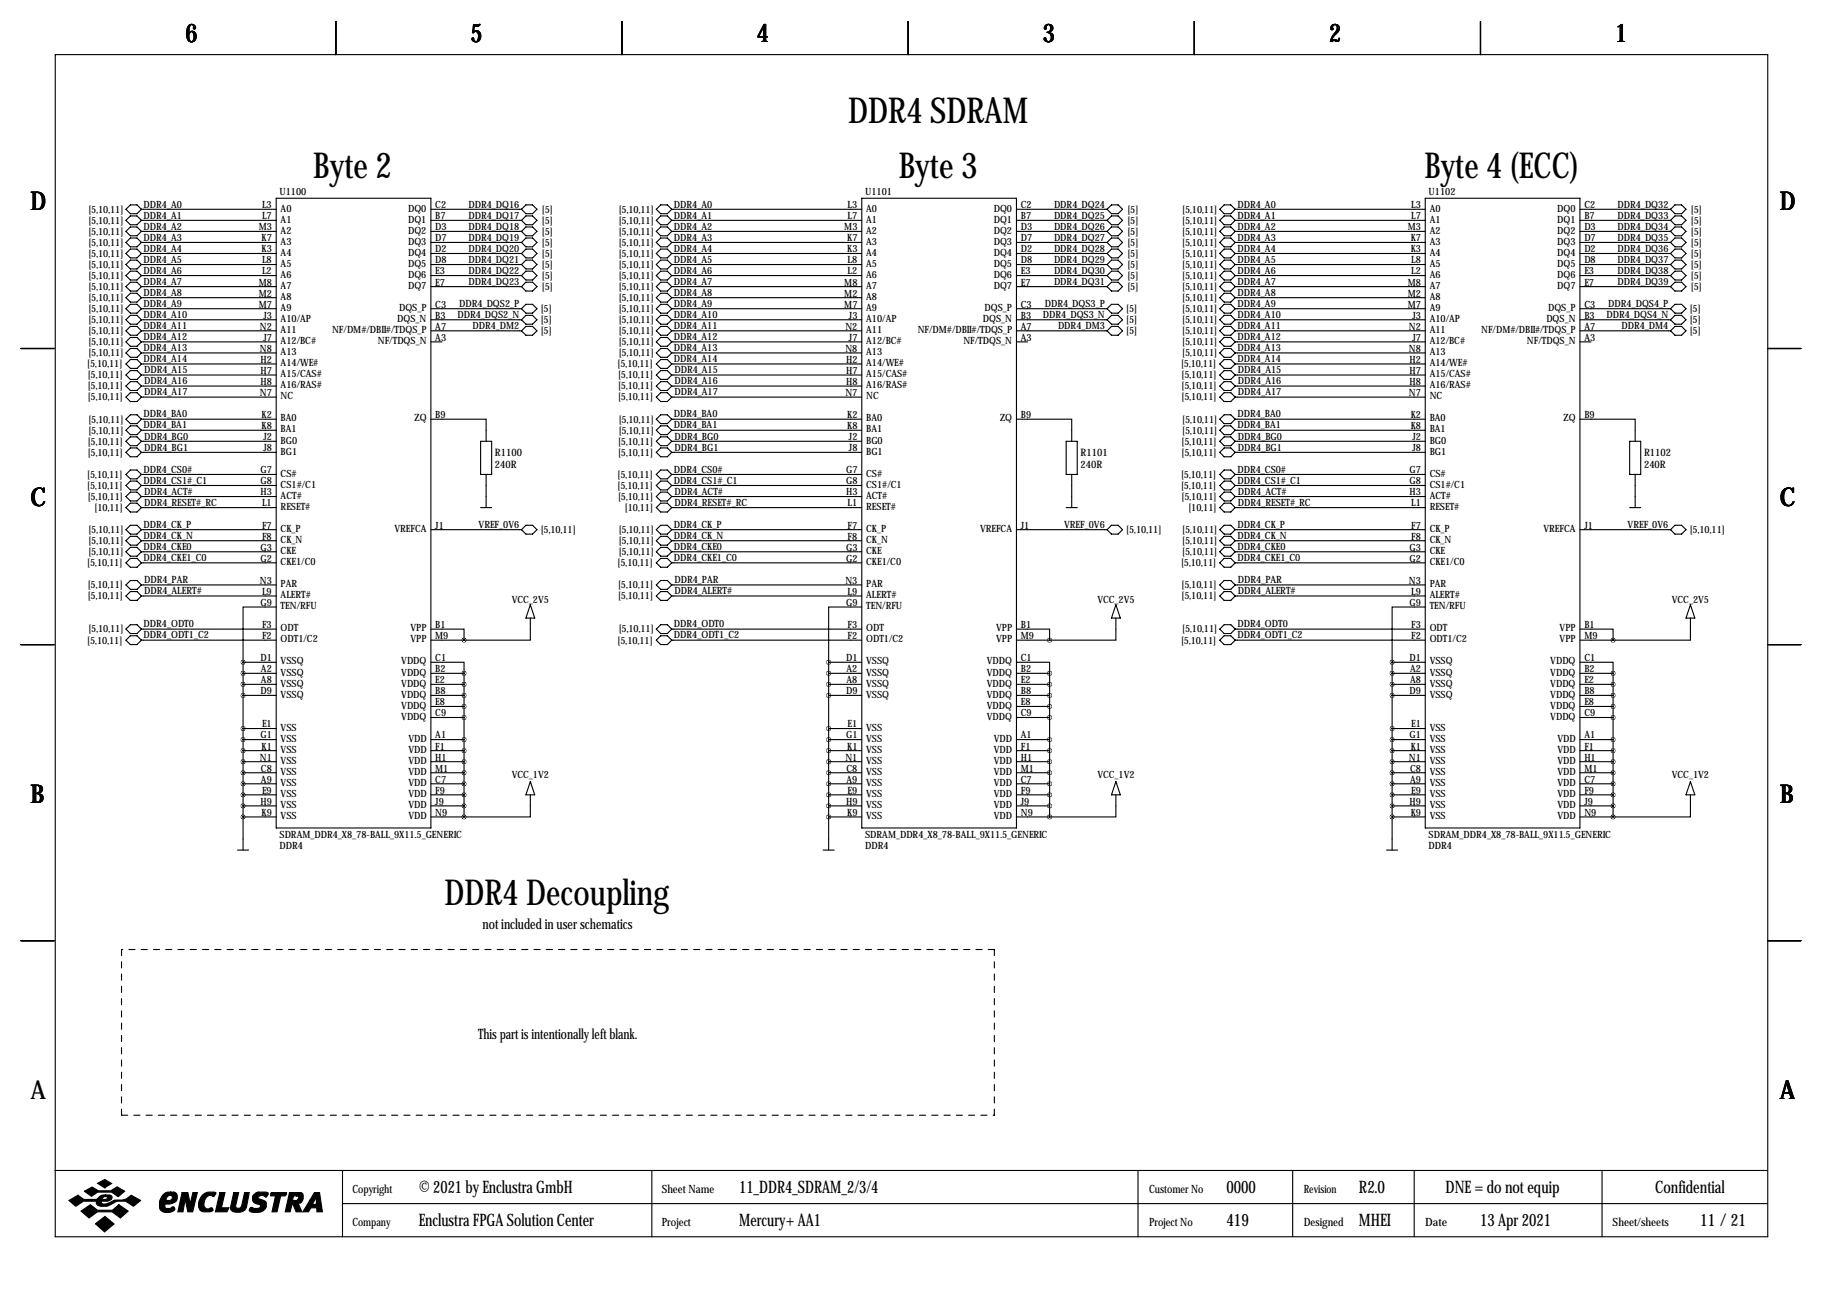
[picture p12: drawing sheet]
<svg xmlns="http://www.w3.org/2000/svg" width="419mm" height="297mm" viewBox="0 0 419 297" stroke-linecap="round" stroke-linejoin="round" font-family="sans-serif">
<defs><g id="words">
<g font-size="8.2">
<text x="195" y="28.2">DDR4 SDRAM</text>
<text x="72" y="40.9">Byte 2</text>
<text x="206.6" y="40.9">Byte 3</text>
<text x="327.5" y="40.9">Byte 4 (ECC)</text>
<text x="102.2" y="208.1">DDR4 Decoupling</text>
</g>
<g font-size="5.9">
<text x="42.7" y="9.8">6</text>
<text x="108.2" y="9.8">5</text>
<text x="174" y="9.8">4</text>
<text x="239.8" y="9.8">3</text>
<text x="305.6" y="9.8">2</text>
<text x="371.3" y="9.8">1</text>
<text x="7" y="48.4">D</text>
<text x="409.2" y="48.4">D</text>
<text x="7" y="116.4">C</text>
<text x="409.2" y="116.4">C</text>
<text x="7" y="184.5">B</text>
<text x="409.2" y="184.5">B</text>
<text x="7" y="252.6">A</text>
<text x="409.2" y="252.6">A</text>
</g>
<g font-size="4">
<text x="96.3" y="274.2">© 2021 by Enclustra GmbH</text>
<text x="169.9" y="274.2">11_DDR4_SDRAM_2/3/4</text>
<text x="281.9" y="274.2">0000</text>
<text x="312.4" y="274.2">R2.0</text>
<text x="332.3" y="274.2">DNE = do not equip</text>
<text x="380.5" y="274.2">Confidential</text>
<text x="96.3" y="281.8">Enclustra FPGA Solution Center</text>
<text x="169.9" y="281.8">Mercury+ AA1</text>
<text x="281.9" y="281.8">419</text>
<text x="312.4" y="281.8">MHEI</text>
<text x="340.3" y="281.8">13 Apr 2021</text>
<text x="390.9" y="281.8">11 / 21</text>
</g>
<g font-size="3.3">
<text x="110.9" y="213.5">not included in user schematics</text>
<text x="109.9" y="238.9">This part is intentionally left blank.</text>
</g>
<g font-size="2.6">
<text x="81" y="274.2">Copyright</text>
<text x="152.1" y="274.2">Sheet Name</text>
<text x="264.2" y="274.2">Customer No</text>
<text x="299.7" y="274.2">Revision</text>
<text x="81" y="281.8">Company</text>
<text x="152.1" y="281.8">Project</text>
<text x="264.2" y="281.8">Project No</text>
<text x="299.7" y="281.8">Designed</text>
<text x="327.7" y="281.8">Date</text>
<text x="370.7" y="281.8">Sheet/sheets</text>
</g>
<g font-size="2.4">
<text x="113.8" y="104.8">R1100</text>
<text x="113.8" y="107.6">240R</text>
<text x="248.4" y="104.8">R1101</text>
<text x="248.4" y="107.6">240R</text>
<text x="378" y="104.8">R1102</text>
<text x="378" y="107.6">240R</text>
</g>
<g font-size="2.3">
<text x="33" y="47.7">DDR4_A0</text>
<text x="60.2" y="47.9">L3</text>
<text x="64.3" y="44.8">U1100</text>
<text x="100.1" y="47.9">C2</text>
<text x="107.7" y="47.7">DDR4_DQ16</text>
<text x="154.9" y="47.7">DDR4_A0</text>
<text x="194.9" y="47.9">L3</text>
<text x="198.9" y="44.8">U1101</text>
<text x="234.7" y="47.9">C2</text>
<text x="242.3" y="47.7">DDR4_DQ24</text>
<text x="284.5" y="47.7">DDR4_A0</text>
<text x="324.4" y="47.9">L3</text>
<text x="328.4" y="44.8">U1102</text>
<text x="364.2" y="47.9">C2</text>
<text x="371.9" y="47.7">DDR4_DQ32</text>
<text x="20.3" y="48.9">[5,10,11]</text>
<text x="20.3" y="51.4">[5,10,11]</text>
<text x="20.3" y="54">[5,10,11]</text>
<text x="33" y="50.3">DDR4_A1</text>
<text x="33" y="52.8">DDR4_A2</text>
<text x="59.5" y="52.9">M3</text>
<text x="60.2" y="50.4">L7</text>
<text x="64.5" y="48.6">A0</text>
<text x="64.5" y="51.2">A1</text>
<text x="64.5" y="53.7">A2</text>
<text x="93.8" y="48.6">DQ0</text>
<text x="93.8" y="51.2">DQ1</text>
<text x="93.8" y="53.7">DQ2</text>
<text x="100.1" y="50.4">B7</text>
<text x="100.1" y="52.9">D3</text>
<text x="107.7" y="50.3">DDR4_DQ17</text>
<text x="107.7" y="52.8">DDR4_DQ18</text>
<text x="124.6" y="48.9">[5]</text>
<text x="124.6" y="51.4">[5]</text>
<text x="124.6" y="54">[5]</text>
<text x="142.2" y="48.9">[5,10,11]</text>
<text x="142.2" y="51.4">[5,10,11]</text>
<text x="142.2" y="54">[5,10,11]</text>
<text x="154.9" y="50.3">DDR4_A1</text>
<text x="154.9" y="52.8">DDR4_A2</text>
<text x="194.1" y="52.9">M3</text>
<text x="194.9" y="50.4">L7</text>
<text x="199.1" y="48.6">A0</text>
<text x="199.1" y="51.2">A1</text>
<text x="199.1" y="53.7">A2</text>
<text x="228.4" y="48.6">DQ0</text>
<text x="228.4" y="51.2">DQ1</text>
<text x="228.4" y="53.7">DQ2</text>
<text x="234.7" y="50.4">B7</text>
<text x="234.7" y="52.9">D3</text>
<text x="242.3" y="52.8">DDR4_DQ26</text>
<text x="242.3" y="50.3">DDR4_DQ25</text>
<text x="259.2" y="48.9">[5]</text>
<text x="259.2" y="54">[5]</text>
<text x="259.2" y="51.4">[5]</text>
<text x="271.8" y="48.9">[5,10,11]</text>
<text x="271.8" y="51.4">[5,10,11]</text>
<text x="271.8" y="54">[5,10,11]</text>
<text x="284.5" y="50.3">DDR4_A1</text>
<text x="284.5" y="52.8">DDR4_A2</text>
<text x="323.6" y="52.9">M3</text>
<text x="324.4" y="50.4">L7</text>
<text x="328.7" y="48.6">A0</text>
<text x="328.7" y="51.2">A1</text>
<text x="328.7" y="53.7">A2</text>
<text x="358" y="48.6">DQ0</text>
<text x="358" y="51.2">DQ1</text>
<text x="358" y="53.7">DQ2</text>
<text x="364.2" y="50.4">B7</text>
<text x="364.2" y="52.9">D3</text>
<text x="371.9" y="50.3">DDR4_DQ33</text>
<text x="371.9" y="52.8">DDR4_DQ34</text>
<text x="388.7" y="51.4">[5]</text>
<text x="388.7" y="54">[5]</text>
<text x="388.7" y="48.9">[5]</text>
<text x="20.3" y="56.5">[5,10,11]</text>
<text x="20.3" y="59">[5,10,11]</text>
<text x="33" y="55.3">DDR4_A3</text>
<text x="33" y="57.9">DDR4_A4</text>
<text x="60.1" y="55.5">K7</text>
<text x="60.1" y="58">K3</text>
<text x="64.5" y="56.3">A3</text>
<text x="64.5" y="58.8">A4</text>
<text x="93.8" y="56.3">DQ3</text>
<text x="93.8" y="58.8">DQ4</text>
<text x="100.1" y="55.5">D7</text>
<text x="100.1" y="58">D2</text>
<text x="107.7" y="55.3">DDR4_DQ19</text>
<text x="107.7" y="57.9">DDR4_DQ20</text>
<text x="124.6" y="56.5">[5]</text>
<text x="124.6" y="59">[5]</text>
<text x="142.2" y="56.5">[5,10,11]</text>
<text x="142.2" y="59">[5,10,11]</text>
<text x="154.9" y="55.3">DDR4_A3</text>
<text x="154.9" y="57.9">DDR4_A4</text>
<text x="194.8" y="55.5">K7</text>
<text x="194.8" y="58">K3</text>
<text x="199.1" y="56.3">A3</text>
<text x="199.1" y="58.8">A4</text>
<text x="228.4" y="56.3">DQ3</text>
<text x="228.4" y="58.8">DQ4</text>
<text x="234.7" y="55.5">D7</text>
<text x="234.7" y="58">D2</text>
<text x="242.3" y="57.9">DDR4_DQ28</text>
<text x="242.3" y="55.3">DDR4_DQ27</text>
<text x="259.2" y="59">[5]</text>
<text x="259.2" y="56.5">[5]</text>
<text x="271.8" y="56.5">[5,10,11]</text>
<text x="271.8" y="59">[5,10,11]</text>
<text x="284.5" y="55.3">DDR4_A3</text>
<text x="284.5" y="57.9">DDR4_A4</text>
<text x="324.3" y="55.5">K7</text>
<text x="324.3" y="58">K3</text>
<text x="328.7" y="56.3">A3</text>
<text x="328.7" y="58.8">A4</text>
<text x="358" y="56.3">DQ3</text>
<text x="358" y="58.8">DQ4</text>
<text x="364.2" y="55.5">D7</text>
<text x="364.2" y="58">D2</text>
<text x="371.9" y="55.3">DDR4_DQ35</text>
<text x="371.9" y="57.9">DDR4_DQ36</text>
<text x="388.7" y="56.5">[5]</text>
<text x="388.7" y="59">[5]</text>
<text x="20.3" y="61.6">[5,10,11]</text>
<text x="20.3" y="64.1">[5,10,11]</text>
<text x="33" y="60.4">DDR4_A5</text>
<text x="33" y="63">DDR4_A6</text>
<text x="33" y="65.5">DDR4_A7</text>
<text x="59.5" y="65.6">M8</text>
<text x="60.2" y="60.6">L8</text>
<text x="60.2" y="63.1">L2</text>
<text x="64.5" y="61.3">A5</text>
<text x="64.5" y="63.9">A6</text>
<text x="93.8" y="61.3">DQ5</text>
<text x="93.8" y="63.9">DQ6</text>
<text x="100.1" y="60.6">D8</text>
<text x="100.1" y="63.1">E3</text>
<text x="100.1" y="65.6">E7</text>
<text x="107.7" y="65.5">DDR4_DQ23</text>
<text x="107.7" y="63">DDR4_DQ22</text>
<text x="107.7" y="60.4">DDR4_DQ21</text>
<text x="124.6" y="64.1">[5]</text>
<text x="124.6" y="61.6">[5]</text>
<text x="142.2" y="61.6">[5,10,11]</text>
<text x="142.2" y="64.1">[5,10,11]</text>
<text x="154.9" y="60.4">DDR4_A5</text>
<text x="154.9" y="63">DDR4_A6</text>
<text x="154.9" y="65.5">DDR4_A7</text>
<text x="194.1" y="65.6">M8</text>
<text x="194.9" y="60.6">L8</text>
<text x="194.9" y="63.1">L2</text>
<text x="199.1" y="61.3">A5</text>
<text x="199.1" y="63.9">A6</text>
<text x="228.4" y="61.3">DQ5</text>
<text x="228.4" y="63.9">DQ6</text>
<text x="234.7" y="60.6">D8</text>
<text x="234.7" y="63.1">E3</text>
<text x="234.7" y="65.6">E7</text>
<text x="242.3" y="60.4">DDR4_DQ29</text>
<text x="242.3" y="65.5">DDR4_DQ31</text>
<text x="242.3" y="63">DDR4_DQ30</text>
<text x="259.2" y="61.6">[5]</text>
<text x="259.2" y="64.1">[5]</text>
<text x="271.8" y="61.6">[5,10,11]</text>
<text x="271.8" y="64.1">[5,10,11]</text>
<text x="284.5" y="60.4">DDR4_A5</text>
<text x="284.5" y="63">DDR4_A6</text>
<text x="284.5" y="65.5">DDR4_A7</text>
<text x="323.6" y="65.6">M8</text>
<text x="324.4" y="60.6">L8</text>
<text x="324.4" y="63.1">L2</text>
<text x="328.7" y="61.3">A5</text>
<text x="328.7" y="63.9">A6</text>
<text x="358" y="61.3">DQ5</text>
<text x="358" y="63.9">DQ6</text>
<text x="364.2" y="60.6">D8</text>
<text x="364.2" y="63.1">E3</text>
<text x="364.2" y="65.6">E7</text>
<text x="371.9" y="63">DDR4_DQ38</text>
<text x="371.9" y="65.5">DDR4_DQ39</text>
<text x="371.9" y="60.4">DDR4_DQ37</text>
<text x="388.7" y="64.1">[5]</text>
<text x="388.7" y="61.6">[5]</text>
<text x="20.3" y="66.7">[5,10,11]</text>
<text x="20.3" y="69.2">[5,10,11]</text>
<text x="20.3" y="71.7">[5,10,11]</text>
<text x="33" y="68">DDR4_A8</text>
<text x="33" y="70.6">DDR4_A9</text>
<text x="59.5" y="68.2">M2</text>
<text x="59.5" y="70.7">M7</text>
<text x="64.5" y="66.4">A7</text>
<text x="64.5" y="69">A8</text>
<text x="64.5" y="71.5">A9</text>
<text x="91.7" y="71.5">DQS_P</text>
<text x="93.8" y="66.4">DQ7</text>
<text x="100.1" y="70.7">C3</text>
<text x="105.6" y="70.6">DDR4_DQS2_P</text>
<text x="124.3" y="71.7">[5]</text>
<text x="124.6" y="66.7">[5]</text>
<text x="142.2" y="66.7">[5,10,11]</text>
<text x="142.2" y="69.2">[5,10,11]</text>
<text x="142.2" y="71.7">[5,10,11]</text>
<text x="154.9" y="68">DDR4_A8</text>
<text x="154.9" y="70.6">DDR4_A9</text>
<text x="194.1" y="68.2">M2</text>
<text x="194.1" y="70.7">M7</text>
<text x="199.1" y="66.4">A7</text>
<text x="199.1" y="69">A8</text>
<text x="199.1" y="71.5">A9</text>
<text x="226.4" y="71.5">DQS_P</text>
<text x="228.4" y="66.4">DQ7</text>
<text x="234.7" y="70.7">C3</text>
<text x="240.2" y="70.6">DDR4_DQS3_P</text>
<text x="258.9" y="71.7">[5]</text>
<text x="259.2" y="66.7">[5]</text>
<text x="271.8" y="66.7">[5,10,11]</text>
<text x="271.8" y="69.2">[5,10,11]</text>
<text x="271.8" y="71.7">[5,10,11]</text>
<text x="284.5" y="68">DDR4_A8</text>
<text x="284.5" y="70.6">DDR4_A9</text>
<text x="323.6" y="68.2">M2</text>
<text x="323.6" y="70.7">M7</text>
<text x="328.7" y="66.4">A7</text>
<text x="328.7" y="69">A8</text>
<text x="328.7" y="71.5">A9</text>
<text x="355.9" y="71.5">DQS_P</text>
<text x="358" y="66.4">DQ7</text>
<text x="364.2" y="70.7">C3</text>
<text x="369.7" y="70.6">DDR4_DQS4_P</text>
<text x="388.5" y="71.7">[5]</text>
<text x="388.7" y="66.7">[5]</text>
<text x="20.3" y="74.3">[5,10,11]</text>
<text x="20.3" y="76.8">[5,10,11]</text>
<text x="33" y="73.1">DDR4_A10</text>
<text x="33" y="75.7">DDR4_A11</text>
<text x="59.7" y="75.8">N2</text>
<text x="60.6" y="73.3">J3</text>
<text x="64.5" y="74">A10/AP</text>
<text x="64.5" y="76.6">A11</text>
<text x="76.4" y="76.6">NF/DM#/DBII#/TDQS_P</text>
<text x="91.3" y="74">DQS_N</text>
<text x="100.1" y="73.3">B3</text>
<text x="100.1" y="75.8">A7</text>
<text x="105.2" y="73.1">DDR4_DQS2_N</text>
<text x="108.6" y="75.7">DDR4_DM2</text>
<text x="124.3" y="74.3">[5]</text>
<text x="124.3" y="76.8">[5]</text>
<text x="142.2" y="74.3">[5,10,11]</text>
<text x="142.2" y="76.8">[5,10,11]</text>
<text x="154.9" y="73.1">DDR4_A10</text>
<text x="154.9" y="75.7">DDR4_A11</text>
<text x="194.4" y="75.8">N2</text>
<text x="195.2" y="73.3">J3</text>
<text x="199.1" y="74">A10/AP</text>
<text x="199.1" y="76.6">A11</text>
<text x="211" y="76.6">NF/DM#/DBII#/TDQS_P</text>
<text x="226" y="74">DQS_N</text>
<text x="234.7" y="73.3">B3</text>
<text x="234.7" y="75.8">A7</text>
<text x="239.8" y="73.1">DDR4_DQS3_N</text>
<text x="243.2" y="75.7">DDR4_DM3</text>
<text x="258.9" y="74.3">[5]</text>
<text x="258.9" y="76.8">[5]</text>
<text x="271.8" y="74.3">[5,10,11]</text>
<text x="271.8" y="76.8">[5,10,11]</text>
<text x="284.5" y="73.1">DDR4_A10</text>
<text x="284.5" y="75.7">DDR4_A11</text>
<text x="323.9" y="75.8">N2</text>
<text x="324.7" y="73.3">J3</text>
<text x="328.7" y="74">A10/AP</text>
<text x="328.7" y="76.6">A11</text>
<text x="340.5" y="76.6">NF/DM#/DBII#/TDQS_P</text>
<text x="355.5" y="74">DQS_N</text>
<text x="364.2" y="73.3">B3</text>
<text x="364.2" y="75.8">A7</text>
<text x="369.3" y="73.1">DDR4_DQS4_N</text>
<text x="372.8" y="75.7">DDR4_DM4</text>
<text x="388.5" y="74.3">[5]</text>
<text x="388.5" y="76.8">[5]</text>
<text x="20.3" y="79.4">[5,10,11]</text>
<text x="20.3" y="81.9">[5,10,11]</text>
<text x="33" y="78.2">DDR4_A12</text>
<text x="33" y="80.7">DDR4_A13</text>
<text x="33" y="83.3">DDR4_A14</text>
<text x="59.7" y="80.9">N8</text>
<text x="59.9" y="83.4">H2</text>
<text x="60.6" y="78.3">J7</text>
<text x="64.5" y="79.1">A12/BC#</text>
<text x="64.5" y="81.7">A13</text>
<text x="86.9" y="79.1">NF/TDQS_N</text>
<text x="100.1" y="78.3">A3</text>
<text x="142.2" y="79.4">[5,10,11]</text>
<text x="142.2" y="81.9">[5,10,11]</text>
<text x="154.9" y="78.2">DDR4_A12</text>
<text x="154.9" y="80.7">DDR4_A13</text>
<text x="154.9" y="83.3">DDR4_A14</text>
<text x="194.4" y="80.9">N8</text>
<text x="194.5" y="83.4">H2</text>
<text x="195.2" y="78.3">J7</text>
<text x="199.1" y="79.1">A12/BC#</text>
<text x="199.1" y="81.7">A13</text>
<text x="221.5" y="79.1">NF/TDQS_N</text>
<text x="234.7" y="78.3">A3</text>
<text x="271.8" y="79.4">[5,10,11]</text>
<text x="271.8" y="81.9">[5,10,11]</text>
<text x="284.5" y="78.2">DDR4_A12</text>
<text x="284.5" y="80.7">DDR4_A13</text>
<text x="284.5" y="83.3">DDR4_A14</text>
<text x="323.9" y="80.9">N8</text>
<text x="324.1" y="83.4">H2</text>
<text x="324.7" y="78.3">J7</text>
<text x="328.7" y="79.1">A12/BC#</text>
<text x="328.7" y="81.7">A13</text>
<text x="351" y="79.1">NF/TDQS_N</text>
<text x="364.2" y="78.3">A3</text>
<text x="20.1" y="84.4">[5,10,11]</text>
<text x="20.2" y="87">[5,10,11]</text>
<text x="20.2" y="89.5">[5,10,11]</text>
<text x="33.1" y="85.8">DDR4_A15</text>
<text x="33.1" y="88.4">DDR4_A16</text>
<text x="59.9" y="86">H7</text>
<text x="59.9" y="88.5">H8</text>
<text x="64.5" y="84.2">A14/WE#</text>
<text x="64.5" y="86.7">A15/CAS#</text>
<text x="64.5" y="89.3">A16/RAS#</text>
<text x="142" y="84.4">[5,10,11]</text>
<text x="142.1" y="87">[5,10,11]</text>
<text x="142.1" y="89.5">[5,10,11]</text>
<text x="155" y="85.8">DDR4_A15</text>
<text x="155" y="88.4">DDR4_A16</text>
<text x="194.5" y="86">H7</text>
<text x="194.5" y="88.5">H8</text>
<text x="199.1" y="84.2">A14/WE#</text>
<text x="199.1" y="86.7">A15/CAS#</text>
<text x="199.1" y="89.3">A16/RAS#</text>
<text x="271.5" y="84.4">[5,10,11]</text>
<text x="271.6" y="87">[5,10,11]</text>
<text x="271.6" y="89.5">[5,10,11]</text>
<text x="284.6" y="85.8">DDR4_A15</text>
<text x="284.6" y="88.4">DDR4_A16</text>
<text x="324.1" y="86">H7</text>
<text x="324.1" y="88.5">H8</text>
<text x="328.7" y="84.2">A14/WE#</text>
<text x="328.7" y="86.7">A15/CAS#</text>
<text x="328.7" y="89.3">A16/RAS#</text>
<text x="20.2" y="92.1">[5,10,11]</text>
<text x="33" y="96">DDR4_BA0</text>
<text x="33.1" y="90.9">DDR4_A17</text>
<text x="59.7" y="91">N7</text>
<text x="64.5" y="91.8">NC</text>
<text x="142.1" y="92.1">[5,10,11]</text>
<text x="154.9" y="96">DDR4_BA0</text>
<text x="155" y="90.9">DDR4_A17</text>
<text x="194.4" y="91">N7</text>
<text x="199.1" y="91.8">NC</text>
<text x="271.6" y="92.1">[5,10,11]</text>
<text x="284.5" y="96">DDR4_BA0</text>
<text x="284.6" y="90.9">DDR4_A17</text>
<text x="323.9" y="91">N7</text>
<text x="328.7" y="91.8">NC</text>
<text x="20.3" y="97.1">[5,10,11]</text>
<text x="20.3" y="99.7">[5,10,11]</text>
<text x="33" y="98.5">DDR4_BA1</text>
<text x="33.1" y="101.1">DDR4_BG0</text>
<text x="60.1" y="96.1">K2</text>
<text x="60.1" y="98.7">K8</text>
<text x="60.6" y="101.2">J2</text>
<text x="64.5" y="96.9">BA0</text>
<text x="64.5" y="99.4">BA1</text>
<text x="64.5" y="102">BG0</text>
<text x="95.3" y="96.9">ZQ</text>
<text x="100.1" y="96.1">B9</text>
<text x="142.2" y="97.1">[5,10,11]</text>
<text x="142.2" y="99.7">[5,10,11]</text>
<text x="154.9" y="98.5">DDR4_BA1</text>
<text x="155" y="101.1">DDR4_BG0</text>
<text x="194.8" y="96.1">K2</text>
<text x="194.8" y="98.7">K8</text>
<text x="195.2" y="101.2">J2</text>
<text x="199.1" y="96.9">BA0</text>
<text x="199.1" y="99.4">BA1</text>
<text x="199.1" y="102">BG0</text>
<text x="229.9" y="96.9">ZQ</text>
<text x="234.7" y="96.1">B9</text>
<text x="271.8" y="97.1">[5,10,11]</text>
<text x="271.8" y="99.7">[5,10,11]</text>
<text x="284.5" y="98.5">DDR4_BA1</text>
<text x="284.6" y="101.1">DDR4_BG0</text>
<text x="324.3" y="96.1">K2</text>
<text x="324.3" y="98.7">K8</text>
<text x="324.7" y="101.2">J2</text>
<text x="328.7" y="96.9">BA0</text>
<text x="328.7" y="99.4">BA1</text>
<text x="328.7" y="102">BG0</text>
<text x="359.5" y="96.9">ZQ</text>
<text x="364.2" y="96.1">B9</text>
<text x="20.2" y="102.2">[5,10,11]</text>
<text x="20.2" y="104.8">[5,10,11]</text>
<text x="33.1" y="103.6">DDR4_BG1</text>
<text x="60.6" y="103.7">J8</text>
<text x="64.5" y="104.5">BG1</text>
<text x="142.1" y="102.2">[5,10,11]</text>
<text x="142.1" y="104.8">[5,10,11]</text>
<text x="155" y="103.6">DDR4_BG1</text>
<text x="195.2" y="103.7">J8</text>
<text x="199.1" y="104.5">BG1</text>
<text x="271.6" y="102.2">[5,10,11]</text>
<text x="271.6" y="104.8">[5,10,11]</text>
<text x="284.6" y="103.6">DDR4_BG1</text>
<text x="324.7" y="103.7">J8</text>
<text x="328.7" y="104.5">BG1</text>
<text x="20.1" y="109.8">[5,10,11]</text>
<text x="20.1" y="112.4">[5,10,11]</text>
<text x="33" y="108.7">DDR4_CS0#</text>
<text x="33" y="111.2">DDR4_CS1#_C1</text>
<text x="33.1" y="113.8">DDR4_ACT#</text>
<text x="59.9" y="108.8">G7</text>
<text x="59.9" y="111.4">G8</text>
<text x="59.9" y="113.9">H3</text>
<text x="64.5" y="109.6">CS#</text>
<text x="64.5" y="112.1">CS1#/C1</text>
<text x="142" y="109.8">[5,10,11]</text>
<text x="142" y="112.4">[5,10,11]</text>
<text x="154.9" y="108.7">DDR4_CS0#</text>
<text x="154.9" y="111.2">DDR4_CS1#_C1</text>
<text x="155" y="113.8">DDR4_ACT#</text>
<text x="194.5" y="108.8">G7</text>
<text x="194.5" y="111.4">G8</text>
<text x="194.5" y="113.9">H3</text>
<text x="199.1" y="109.6">CS#</text>
<text x="199.1" y="112.1">CS1#/C1</text>
<text x="271.5" y="109.8">[5,10,11]</text>
<text x="271.5" y="112.4">[5,10,11]</text>
<text x="284.5" y="108.7">DDR4_CS0#</text>
<text x="284.5" y="111.2">DDR4_CS1#_C1</text>
<text x="284.6" y="113.8">DDR4_ACT#</text>
<text x="324.1" y="108.8">G7</text>
<text x="324.1" y="111.4">G8</text>
<text x="324.1" y="113.9">H3</text>
<text x="328.7" y="109.6">CS#</text>
<text x="328.7" y="112.1">CS1#/C1</text>
<text x="20.2" y="114.9">[5,10,11]</text>
<text x="21.7" y="117.5">[10,11]</text>
<text x="33.1" y="116.3">DDR4_RESET#_RC</text>
<text x="60.2" y="116.4">L1</text>
<text x="64.5" y="114.7">ACT#</text>
<text x="64.5" y="117.2">RESET#</text>
<text x="142.1" y="114.9">[5,10,11]</text>
<text x="143.7" y="117.5">[10,11]</text>
<text x="155" y="116.3">DDR4_RESET#_RC</text>
<text x="194.9" y="116.4">L1</text>
<text x="199.1" y="114.7">ACT#</text>
<text x="199.1" y="117.2">RESET#</text>
<text x="271.6" y="114.9">[5,10,11]</text>
<text x="273.2" y="117.5">[10,11]</text>
<text x="284.6" y="116.3">DDR4_RESET#_RC</text>
<text x="324.4" y="116.4">L1</text>
<text x="328.7" y="114.7">ACT#</text>
<text x="328.7" y="117.2">RESET#</text>
<text x="20.3" y="122.5">[5,10,11]</text>
<text x="20.3" y="125.1">[5,10,11]</text>
<text x="33" y="121.4">DDR4_CK_P</text>
<text x="33" y="123.9">DDR4_CK_N</text>
<text x="60.2" y="121.5">F7</text>
<text x="60.2" y="124.1">F8</text>
<text x="64.5" y="122.3">CK_P</text>
<text x="64.5" y="124.8">CK_N</text>
<text x="90.7" y="122.3">VREFCA</text>
<text x="100.1" y="121.5">J1</text>
<text x="110" y="121.4">VREF_0V6</text>
<text x="124.3" y="122.5">[5,10,11]</text>
<text x="142.2" y="122.5">[5,10,11]</text>
<text x="142.2" y="125.1">[5,10,11]</text>
<text x="154.9" y="121.4">DDR4_CK_P</text>
<text x="154.9" y="123.9">DDR4_CK_N</text>
<text x="194.9" y="121.5">F7</text>
<text x="194.9" y="124.1">F8</text>
<text x="199.1" y="122.3">CK_P</text>
<text x="199.1" y="124.8">CK_N</text>
<text x="225.3" y="122.3">VREFCA</text>
<text x="234.7" y="121.5">J1</text>
<text x="244.7" y="121.4">VREF_0V6</text>
<text x="258.9" y="122.5">[5,10,11]</text>
<text x="271.8" y="122.5">[5,10,11]</text>
<text x="271.8" y="125.1">[5,10,11]</text>
<text x="284.5" y="121.4">DDR4_CK_P</text>
<text x="284.5" y="123.9">DDR4_CK_N</text>
<text x="324.4" y="121.5">F7</text>
<text x="324.4" y="124.1">F8</text>
<text x="328.7" y="122.3">CK_P</text>
<text x="328.7" y="124.8">CK_N</text>
<text x="354.8" y="122.3">VREFCA</text>
<text x="364.2" y="121.5">J1</text>
<text x="374.2" y="121.4">VREF_0V6</text>
<text x="388.5" y="122.5">[5,10,11]</text>
<text x="20.1" y="130.2">[5,10,11]</text>
<text x="20.3" y="127.6">[5,10,11]</text>
<text x="33" y="126.5">DDR4_CKE0</text>
<text x="33" y="129">DDR4_CKE1_C0</text>
<text x="59.9" y="126.6">G3</text>
<text x="59.9" y="129.1">G2</text>
<text x="64.5" y="127.4">CKE</text>
<text x="64.5" y="129.9">CKE1/C0</text>
<text x="142" y="130.2">[5,10,11]</text>
<text x="142.2" y="127.6">[5,10,11]</text>
<text x="154.9" y="126.5">DDR4_CKE0</text>
<text x="154.9" y="129">DDR4_CKE1_C0</text>
<text x="194.5" y="126.6">G3</text>
<text x="194.5" y="129.1">G2</text>
<text x="199.1" y="127.4">CKE</text>
<text x="199.1" y="129.9">CKE1/C0</text>
<text x="271.5" y="130.2">[5,10,11]</text>
<text x="271.8" y="127.6">[5,10,11]</text>
<text x="284.5" y="126.5">DDR4_CKE0</text>
<text x="284.5" y="129">DDR4_CKE1_C0</text>
<text x="324.1" y="126.6">G3</text>
<text x="324.1" y="129.1">G2</text>
<text x="328.7" y="127.4">CKE</text>
<text x="328.7" y="129.9">CKE1/C0</text>
<text x="20.2" y="135.2">[5,10,11]</text>
<text x="20.2" y="137.8">[5,10,11]</text>
<text x="33.1" y="134.1">DDR4_PAR</text>
<text x="33.1" y="136.6">DDR4_ALERT#</text>
<text x="59.7" y="134.2">N3</text>
<text x="60.2" y="136.8">L9</text>
<text x="64.5" y="135">PAR</text>
<text x="64.5" y="137.5">ALERT#</text>
<text x="142.1" y="135.2">[5,10,11]</text>
<text x="142.1" y="137.8">[5,10,11]</text>
<text x="155" y="134.1">DDR4_PAR</text>
<text x="155" y="136.6">DDR4_ALERT#</text>
<text x="194.4" y="134.2">N3</text>
<text x="194.9" y="136.8">L9</text>
<text x="199.1" y="135">PAR</text>
<text x="199.1" y="137.5">ALERT#</text>
<text x="271.6" y="135.2">[5,10,11]</text>
<text x="271.6" y="137.8">[5,10,11]</text>
<text x="284.6" y="134.1">DDR4_PAR</text>
<text x="284.6" y="136.6">DDR4_ALERT#</text>
<text x="323.9" y="134.2">N3</text>
<text x="324.4" y="136.8">L9</text>
<text x="328.7" y="135">PAR</text>
<text x="328.7" y="137.5">ALERT#</text>
<text x="59.9" y="139.3">G9</text>
<text x="64.5" y="140.1">TEN/RFU</text>
<text x="117.7" y="138.5">VCC_2V5</text>
<text x="194.5" y="139.3">G9</text>
<text x="199.1" y="140.1">TEN/RFU</text>
<text x="252.3" y="138.5">VCC_2V5</text>
<text x="324.1" y="139.3">G9</text>
<text x="328.7" y="140.1">TEN/RFU</text>
<text x="384.4" y="138.5">VCC_2V5</text>
<text x="20.1" y="147.9">[5,10,11]</text>
<text x="20.3" y="145.4">[5,10,11]</text>
<text x="33" y="144.2">DDR4_ODT0</text>
<text x="33" y="146.8">DDR4_ODT1_C2</text>
<text x="60.2" y="144.4">F3</text>
<text x="60.2" y="146.9">F2</text>
<text x="64.5" y="145.2">ODT</text>
<text x="64.5" y="147.7">ODT1/C2</text>
<text x="94.4" y="145.2">VPP</text>
<text x="94.4" y="147.7">VPP</text>
<text x="100.1" y="144.4">B1</text>
<text x="100.1" y="146.9">M9</text>
<text x="142" y="147.9">[5,10,11]</text>
<text x="142.2" y="145.4">[5,10,11]</text>
<text x="154.9" y="144.2">DDR4_ODT0</text>
<text x="154.9" y="146.8">DDR4_ODT1_C2</text>
<text x="194.9" y="144.4">F3</text>
<text x="194.9" y="146.9">F2</text>
<text x="199.1" y="145.2">ODT</text>
<text x="199.1" y="147.7">ODT1/C2</text>
<text x="229" y="145.2">VPP</text>
<text x="229" y="147.7">VPP</text>
<text x="234.7" y="144.4">B1</text>
<text x="234.7" y="146.9">M9</text>
<text x="271.5" y="147.9">[5,10,11]</text>
<text x="271.8" y="145.4">[5,10,11]</text>
<text x="284.5" y="144.2">DDR4_ODT0</text>
<text x="284.5" y="146.8">DDR4_ODT1_C2</text>
<text x="324.4" y="144.4">F3</text>
<text x="324.4" y="146.9">F2</text>
<text x="328.7" y="145.2">ODT</text>
<text x="328.7" y="147.7">ODT1/C2</text>
<text x="358.5" y="145.2">VPP</text>
<text x="358.5" y="147.7">VPP</text>
<text x="364.2" y="144.4">B1</text>
<text x="364.2" y="146.9">M9</text>
<text x="59.9" y="152">D1</text>
<text x="60" y="154.5">A2</text>
<text x="64.5" y="152.8">VSSQ</text>
<text x="64.5" y="155.3">VSSQ</text>
<text x="92.3" y="152.8">VDDQ</text>
<text x="92.3" y="155.3">VDDQ</text>
<text x="100.1" y="152">C1</text>
<text x="100.1" y="154.5">B2</text>
<text x="194.5" y="152">D1</text>
<text x="194.6" y="154.5">A2</text>
<text x="199.1" y="152.8">VSSQ</text>
<text x="199.1" y="155.3">VSSQ</text>
<text x="226.9" y="152.8">VDDQ</text>
<text x="226.9" y="155.3">VDDQ</text>
<text x="234.7" y="152">C1</text>
<text x="234.7" y="154.5">B2</text>
<text x="324.1" y="152">D1</text>
<text x="324.2" y="154.5">A2</text>
<text x="328.7" y="152.8">VSSQ</text>
<text x="328.7" y="155.3">VSSQ</text>
<text x="356.4" y="152.8">VDDQ</text>
<text x="356.4" y="155.3">VDDQ</text>
<text x="364.2" y="152">C1</text>
<text x="364.2" y="154.5">B2</text>
<text x="59.9" y="159.6">D9</text>
<text x="60" y="157.1">A8</text>
<text x="64.5" y="157.9">VSSQ</text>
<text x="64.5" y="160.4">VSSQ</text>
<text x="92.3" y="157.9">VDDQ</text>
<text x="92.3" y="160.4">VDDQ</text>
<text x="100.1" y="157.1">E2</text>
<text x="100.1" y="159.6">B8</text>
<text x="194.5" y="159.6">D9</text>
<text x="194.6" y="157.1">A8</text>
<text x="199.1" y="157.9">VSSQ</text>
<text x="199.1" y="160.4">VSSQ</text>
<text x="226.9" y="157.9">VDDQ</text>
<text x="226.9" y="160.4">VDDQ</text>
<text x="234.7" y="157.1">E2</text>
<text x="234.7" y="159.6">B8</text>
<text x="324.1" y="159.6">D9</text>
<text x="324.2" y="157.1">A8</text>
<text x="328.7" y="157.9">VSSQ</text>
<text x="328.7" y="160.4">VSSQ</text>
<text x="356.4" y="157.9">VDDQ</text>
<text x="356.4" y="160.4">VDDQ</text>
<text x="364.2" y="157.1">E2</text>
<text x="364.2" y="159.6">B8</text>
<text x="60.2" y="167.2">E1</text>
<text x="92.3" y="162.9">VDDQ</text>
<text x="92.3" y="165.5">VDDQ</text>
<text x="100.1" y="162.2">E8</text>
<text x="100.1" y="164.7">C9</text>
<text x="194.9" y="167.2">E1</text>
<text x="226.9" y="162.9">VDDQ</text>
<text x="226.9" y="165.5">VDDQ</text>
<text x="234.7" y="162.2">E8</text>
<text x="234.7" y="164.7">C9</text>
<text x="324.4" y="167.2">E1</text>
<text x="356.4" y="162.9">VDDQ</text>
<text x="356.4" y="165.5">VDDQ</text>
<text x="364.2" y="162.2">E8</text>
<text x="364.2" y="164.7">C9</text>
<text x="59.9" y="169.8">G1</text>
<text x="60.1" y="172.3">K1</text>
<text x="64.5" y="168">VSS</text>
<text x="64.5" y="170.6">VSS</text>
<text x="64.5" y="173.1">VSS</text>
<text x="93.9" y="170.6">VDD</text>
<text x="93.9" y="173.1">VDD</text>
<text x="100.1" y="169.8">A1</text>
<text x="100.1" y="172.3">F1</text>
<text x="194.5" y="169.8">G1</text>
<text x="194.8" y="172.3">K1</text>
<text x="199.1" y="168">VSS</text>
<text x="199.1" y="170.6">VSS</text>
<text x="199.1" y="173.1">VSS</text>
<text x="228.5" y="170.6">VDD</text>
<text x="228.5" y="173.1">VDD</text>
<text x="234.7" y="169.8">A1</text>
<text x="234.7" y="172.3">F1</text>
<text x="324.1" y="169.8">G1</text>
<text x="324.3" y="172.3">K1</text>
<text x="328.7" y="168">VSS</text>
<text x="328.7" y="170.6">VSS</text>
<text x="328.7" y="173.1">VSS</text>
<text x="358" y="170.6">VDD</text>
<text x="358" y="173.1">VDD</text>
<text x="364.2" y="169.8">A1</text>
<text x="364.2" y="172.3">F1</text>
<text x="59.7" y="174.9">N1</text>
<text x="60" y="177.4">C8</text>
<text x="60" y="179.9">A9</text>
<text x="64.5" y="175.6">VSS</text>
<text x="64.5" y="178.2">VSS</text>
<text x="93.9" y="175.6">VDD</text>
<text x="93.9" y="178.2">VDD</text>
<text x="100.1" y="174.9">H1</text>
<text x="100.1" y="177.4">M1</text>
<text x="100.1" y="179.9">C7</text>
<text x="117.7" y="178.9">VCC_1V2</text>
<text x="194.4" y="174.9">N1</text>
<text x="194.6" y="177.4">C8</text>
<text x="194.6" y="179.9">A9</text>
<text x="199.1" y="175.6">VSS</text>
<text x="199.1" y="178.2">VSS</text>
<text x="228.5" y="175.6">VDD</text>
<text x="228.5" y="178.2">VDD</text>
<text x="234.7" y="174.9">H1</text>
<text x="234.7" y="177.4">M1</text>
<text x="234.7" y="179.9">C7</text>
<text x="252.3" y="178.9">VCC_1V2</text>
<text x="323.9" y="174.9">N1</text>
<text x="324.2" y="177.4">C8</text>
<text x="324.2" y="179.9">A9</text>
<text x="328.7" y="175.6">VSS</text>
<text x="328.7" y="178.2">VSS</text>
<text x="358" y="175.6">VDD</text>
<text x="358" y="178.2">VDD</text>
<text x="364.2" y="174.9">H1</text>
<text x="364.2" y="177.4">M1</text>
<text x="364.2" y="179.9">C7</text>
<text x="384.4" y="178.9">VCC_1V2</text>
<text x="59.9" y="185">H9</text>
<text x="60.2" y="182.5">E9</text>
<text x="64.5" y="180.7">VSS</text>
<text x="64.5" y="183.3">VSS</text>
<text x="64.5" y="185.8">VSS</text>
<text x="93.9" y="180.7">VDD</text>
<text x="93.9" y="183.3">VDD</text>
<text x="93.9" y="185.8">VDD</text>
<text x="100.1" y="182.5">F9</text>
<text x="100.1" y="185">J9</text>
<text x="194.5" y="185">H9</text>
<text x="194.9" y="182.5">E9</text>
<text x="199.1" y="180.7">VSS</text>
<text x="199.1" y="183.3">VSS</text>
<text x="199.1" y="185.8">VSS</text>
<text x="228.5" y="180.7">VDD</text>
<text x="228.5" y="183.3">VDD</text>
<text x="228.5" y="185.8">VDD</text>
<text x="234.7" y="182.5">F9</text>
<text x="234.7" y="185">J9</text>
<text x="324.1" y="185">H9</text>
<text x="324.4" y="182.5">E9</text>
<text x="328.7" y="180.7">VSS</text>
<text x="328.7" y="183.3">VSS</text>
<text x="328.7" y="185.8">VSS</text>
<text x="358" y="180.7">VDD</text>
<text x="358" y="183.3">VDD</text>
<text x="358" y="185.8">VDD</text>
<text x="364.2" y="182.5">F9</text>
<text x="364.2" y="185">J9</text>
<text x="60.1" y="187.6">K9</text>
<text x="64.5" y="188.3">VSS</text>
<text x="93.9" y="188.3">VDD</text>
<text x="100.1" y="187.6">N9</text>
<text x="194.8" y="187.6">K9</text>
<text x="199.1" y="188.3">VSS</text>
<text x="228.5" y="188.3">VDD</text>
<text x="234.7" y="187.6">N9</text>
<text x="324.3" y="187.6">K9</text>
<text x="328.7" y="188.3">VSS</text>
<text x="358" y="188.3">VDD</text>
<text x="364.2" y="187.6">N9</text>
<text x="64.3" y="192.7">SDRAM_DDR4_X8_78-BALL_9X11.5_GENERIC</text>
<text x="64.3" y="195.2">DDR4</text>
<text x="198.9" y="192.7">SDRAM_DDR4_X8_78-BALL_9X11.5_GENERIC</text>
<text x="198.9" y="195.2">DDR4</text>
<text x="328.4" y="192.7">SDRAM_DDR4_X8_78-BALL_9X11.5_GENERIC</text>
<text x="328.4" y="195.2">DDR4</text>
</g>
</g></defs>
<g fill="none" stroke="#000" stroke-width=".25">
<path d="M12.7 12.6h393.7v271.7h-393.7zM77.2 4.9v7.7M143 4.9v7.7M208.8 4.9v7.7M274.6 4.9v7.7M340.4 4.9v7.7M30 47.1h1.5l1 1-1 1h-1.5l-1-1zM30 49.6h1.5l1 1.1-1 1h-1.5l-1-1zM30 52.2h1.5l1 1-1 1h-1.5l-1-1zM30 54.7h1.5l1 1-1 1.1h-1.5l-1-1.1zM30 57.3h1.5l1 1-1 1h-1.5l-1-1zM30 59.8h1.5l1 1-1 1h-1.5l-1-1z"/>
<path d="M32.5 48.1h31M32.5 50.7h31M32.5 53.2h31M32.5 55.7h31M32.5 58.3h31M63.5 45.6h35.6v144.8h-35.6zM99.1 48.1h20.8M99.1 50.7h20.8M99.1 53.2h20.8M99.1 55.7h20.8M99.1 58.3h20.8M119.9 48.1l1-1h1.5l1 1-1 1h-1.5z"/>
<path d="M119.9 50.7l1-1.1h1.5l1 1.1-1 1h-1.5zM119.9 53.2l1-1h1.5l1 1-1 1h-1.5zM119.9 55.7l1-1h1.5l1 1-1 1.1h-1.5zM119.9 58.3l1-1h1.5l1 1-1 1h-1.5zM150.9 48.1l1-1h1.5l1 1-1 1h-1.5zM150.9 50.7l1-1.1h1.5l1 1.1-1 1h-1.5zM150.9 53.2l1-1h1.5l1 1-1 1h-1.5zM150.9 55.7l1-1h1.5l1 1-1 1.1h-1.5zM150.9 58.3l1-1h1.5l1 1-1 1h-1.5zM154.4 48.1h43.7M154.4 50.7h43.7M154.4 53.2h43.7"/>
<path d="M154.4 55.7h43.7M154.4 58.3h43.7M198.1 45.6h35.6v144.8h-35.6zM233.7 48.1h20.8M233.7 50.7h20.8M233.7 53.2h20.8M233.7 55.7h20.8M233.7 58.3h20.8M254.5 48.1l1-1h1.5l1.1 1-1.1 1h-1.5zM254.5 50.7l1-1.1h1.5l1.1 1.1-1.1 1h-1.5zM254.5 53.2l1-1h1.5l1.1 1-1.1 1h-1.5zM254.5 55.7l1-1h1.5l1.1 1-1.1 1.1h-1.5z"/>
<path d="M254.5 58.3l1-1h1.5l1.1 1-1.1 1h-1.5zM280.4 48.1l1-1h1.6l1 1-1 1h-1.6zM280.4 50.7l1-1.1h1.6l1 1.1-1 1h-1.6zM280.4 53.2l1-1h1.6l1 1-1 1h-1.6zM280.4 55.7l1-1h1.6l1 1-1 1.1h-1.6zM280.4 58.3l1-1h1.6l1 1-1 1h-1.6zM284 48.1h43.7M284 50.7h43.7M284 53.2h43.7M284 55.7h43.7M284 58.3h43.7M327.7 45.6h35.5v144.8h-35.5z"/>
<path d="M363.2 48.1h20.8M363.2 50.7h20.8M363.2 53.2h20.8M363.2 55.7h20.8M363.2 58.3h20.8M384 48.1l1.1-1h1.5l1 1-1 1h-1.5zM384 50.7l1.1-1.1h1.5l1 1.1-1 1h-1.5zM384 53.2l1.1-1h1.5l1 1-1 1h-1.5zM384 55.7l1.1-1h1.5l1 1-1 1.1h-1.5zM384 58.3l1.1-1h1.5l1 1-1 1h-1.5zM30 62.3h1.5l1 1.1-1 1h-1.5l-1-1zM30 64.9h1.5l1 1-1 1h-1.5l-1-1z"/>
<path d="M30 67.4h1.5l1 1-1 1.1h-1.5l-1-1.1zM30 70h1.5l1 1-1 1h-1.5l-1-1zM30 72.5h1.5l1 1-1 1h-1.5l-1-1zM30 75h1.5l1 1.1-1 1h-1.5l-1-1zM30 77.6h1.5l1 1-1 1h-1.5l-1-1zM32.5 60.8h31M32.5 63.4h31M32.5 65.9h31M32.5 68.4h31M32.5 71h31M32.5 73.5h31M32.5 76.1h31"/>
<path d="M32.5 78.6h31M99.1 60.8h20.8M99.1 63.4h20.8M99.1 65.9h20.8M99.1 71h20.8M99.1 73.5h20.8M99.1 76.1h20.8M99.1 78.6h2.5M119.9 60.8l1-1h1.5l1 1-1 1h-1.5zM119.9 63.4l1-1.1h1.5l1 1.1-1 1h-1.5zM119.9 65.9l1-1h1.5l1 1-1 1h-1.5zM119.9 71l1-1h1.5l1 1-1 1h-1.5z"/>
<path d="M119.9 73.5l1-1h1.5l1 1-1 1h-1.5zM119.9 76.1l1-1.1h1.5l1 1.1-1 1h-1.5zM150.9 60.8l1-1h1.5l1 1-1 1h-1.5zM150.9 63.4l1-1.1h1.5l1 1.1-1 1h-1.5zM150.9 65.9l1-1h1.5l1 1-1 1h-1.5zM150.9 71l1-1h1.5l1 1-1 1h-1.5zM150.9 73.5l1-1h1.5l1 1-1 1h-1.5zM150.9 76.1l1-1.1h1.5l1 1.1-1 1h-1.5zM150.9 78.6l1-1h1.5l1 1-1 1h-1.5zM151.9 67.4h1.5l1 1-1 1.1h-1.5l-1-1.1zM154.4 60.8h43.7M154.4 63.4h43.7"/>
<path d="M154.4 65.9h43.7M154.4 68.4h43.7M154.4 71h43.7M154.4 73.5h43.7M154.4 76.1h43.7M154.4 78.6h43.7M233.7 60.8h20.8M233.7 63.4h20.8M233.7 65.9h20.8M233.7 71h20.8M233.7 73.5h20.8M233.7 76.1h20.8"/>
<path d="M233.7 78.6h2.5M254.5 60.8l1-1h1.5l1.1 1-1.1 1h-1.5zM254.5 63.4l1-1.1h1.5l1.1 1.1-1.1 1h-1.5zM254.5 65.9l1-1h1.5l1.1 1-1.1 1h-1.5zM254.5 71l1-1h1.5l1.1 1-1.1 1h-1.5zM254.5 73.5l1-1h1.5l1.1 1-1.1 1h-1.5zM254.5 76.1l1-1.1h1.5l1.1 1.1-1.1 1h-1.5zM280.4 60.8l1-1h1.6l1 1-1 1h-1.6zM280.4 63.4l1-1.1h1.6l1 1.1-1 1h-1.6zM280.4 65.9l1-1h1.6l1 1-1 1h-1.6zM280.4 71l1-1h1.6l1 1-1 1h-1.6zM280.4 73.5l1-1h1.6l1 1-1 1h-1.6z"/>
<path d="M280.4 76.1l1-1.1h1.6l1 1.1-1 1h-1.6zM280.4 78.6l1-1h1.6l1 1-1 1h-1.6zM281.4 67.4h1.6l1 1-1 1.1h-1.6l-1-1.1zM284 60.8h43.7M284 63.4h43.7M284 65.9h43.7M284 68.4h43.7M284 71h43.7M284 73.5h43.7M284 76.1h43.7M284 78.6h43.7M363.2 60.8h20.8"/>
<path d="M363.2 63.4h20.8M363.2 65.9h20.8M363.2 71h20.8M363.2 73.5h20.8M363.2 76.1h20.8M363.2 78.6h2.6M384 60.8l1.1-1h1.5l1 1-1 1h-1.5zM384 63.4l1.1-1.1h1.5l1 1.1-1 1h-1.5zM384 65.9l1.1-1h1.5l1 1-1 1h-1.5zM384 71l1.1-1h1.5l1 1-1 1h-1.5zM384 73.5l1.1-1h1.5l1 1-1 1h-1.5zM384 76.1l1.1-1.1h1.5l1 1.1-1 1h-1.5z"/>
<path d="M4.8 80.1h7.6M30 80.1h1.5l1 1-1 1.1h-1.5l-1-1.1zM30 82.7h1.5l1 1-1 1h-1.5l-1-1zM30 85.2h1.5l1 1-1 1h-1.5l-1-1zM30 95.4h1.5l1 1-1 1h-1.5l-1-1zM30 97.9h1.5l1 1-1 1h-1.5l-1-1zM30 87.7h1.5l1 1.1-1 1h-1.5l-1-1zM30 90.3h1.5l1 1-1 1h-1.5l-1-1zM32.5 81.1h31M32.5 83.7h31M32.5 86.2h31M32.5 88.8h31"/>
<path d="M32.5 96.4h31M32.5 98.9h31M32.5 91.3h31M99.1 96.4h12.7v5.1M150.9 81.1l1-1h1.5l1 1-1 1.1h-1.5zM150.9 83.7l1-1h1.5l1 1-1 1h-1.5zM150.9 86.2l1-1h1.5l1 1-1 1h-1.5zM150.9 96.4l1-1h1.5l1 1-1 1h-1.5zM150.9 98.9l1-1h1.5l1 1-1 1h-1.5zM150.9 88.8l1-1.1h1.5l1 1.1-1 1h-1.5zM150.9 91.3l1-1h1.5l1 1-1 1h-1.5zM154.4 81.1h43.7"/>
<path d="M154.4 83.7h43.7M154.4 86.2h43.7M154.4 88.8h43.7M154.4 96.4h43.7M154.4 98.9h43.7M154.4 91.3h43.7M233.7 96.4h12.7v5.1M280.4 81.1l1-1h1.6l1 1-1 1.1h-1.6zM280.4 83.7l1-1h1.6l1 1-1 1h-1.6zM280.4 86.2l1-1h1.6l1 1-1 1h-1.6zM280.4 96.4l1-1h1.6l1 1-1 1h-1.6zM280.4 98.9l1-1h1.6l1 1-1 1h-1.6z"/>
<path d="M280.4 88.8l1-1.1h1.6l1 1.1-1 1h-1.6zM280.4 91.3l1-1h1.6l1 1-1 1h-1.6zM284 81.1h43.7M284 83.7h43.7M284 86.2h43.7M284 88.8h43.7M284 96.4h43.7M284 98.9h43.7M284 91.3h43.7M363.2 96.4h12.7v5.1M406.4 80.1h7.6M30 108.1h1.5l1 1-1 1h-1.5l-1-1z"/>
<path d="M30 110.6h1.5l1 1-1 1h-1.5l-1-1zM30 100.4h1.5l1 1.1-1 1h-1.5l-1-1zM30 103h1.5l1 1-1 1h-1.5l-1-1zM30 113.1h1.5l1 1.1-1 1h-1.5l-1-1zM30 115.7h1.5l1 1-1 1h-1.5l-1-1zM32.5 101.5h31M32.5 104h31M32.5 109.1h31M32.5 111.6h31M32.5 114.2h31M32.5 116.7h31M110.5 101.5h2.5v7.6h-2.5z"/>
<path d="M110.5 116.7h2.5M111.8 109.1v7.6M150.9 109.1l1-1h1.5l1 1-1 1h-1.5zM150.9 111.6l1-1h1.5l1 1-1 1h-1.5zM150.9 101.5l1-1.1h1.5l1 1.1-1 1h-1.5zM150.9 114.2l1-1.1h1.5l1 1.1-1 1h-1.5zM150.9 116.7l1-1h1.5l1 1-1 1h-1.5zM151.9 103h1.5l1 1-1 1h-1.5l-1-1zM154.4 101.5h43.7M154.4 104h43.7M154.4 109.1h43.7M154.4 111.6h43.7"/>
<path d="M154.4 114.2h43.7M154.4 116.7h43.7M245.1 101.5h2.5v7.6h-2.5zM245.1 116.7h2.5M246.4 109.1v7.6M280.4 109.1l1-1h1.6l1 1-1 1h-1.6zM280.4 111.6l1-1h1.6l1 1-1 1h-1.6zM280.4 101.5l1-1.1h1.6l1 1.1-1 1h-1.6zM280.4 114.2l1-1.1h1.6l1 1.1-1 1h-1.6zM280.4 116.7l1-1h1.6l1 1-1 1h-1.6zM281.4 103h1.6l1 1-1 1h-1.6l-1-1zM284 101.5h43.7"/>
<path d="M284 104h43.7M284 109.1h43.7M284 111.6h43.7M284 114.2h43.7M284 116.7h43.7M374.6 101.5h2.6v7.6h-2.6zM374.6 116.7h2.6M375.9 109.1v7.6M29 129.4l1-1h1.5l1 1-1 1h-1.5zM30 120.8h1.5l1 1-1 1h-1.5l-1-1zM30 123.3h1.5l1 1-1 1h-1.5l-1-1zM30 125.8h1.5l1 1.1-1 1h-1.5l-1-1z"/>
<path d="M30 133.5h1.5l1 1-1 1h-1.5l-1-1zM30 136h1.5l1 1-1 1h-1.5l-1-1zM32.5 121.8h31M32.5 124.3h31M32.5 126.9h31M32.5 129.4h31M32.5 134.5h31M32.5 137h31M63.5 139.6h-7.6v12.7M99.1 121.8h20.8M119.9 121.8l1-1h1.5l1 1-1 1h-1.5zM121.9 139.1l1 3h-2z"/>
<path d="M150.9 121.8l1-1h1.5l1 1-1 1h-1.5zM150.9 124.3l1-1h1.5l1 1-1 1h-1.5zM150.9 126.9l1-1.1h1.5l1 1.1-1 1h-1.5zM150.9 129.4l1-1h1.5l1 1-1 1h-1.5zM150.9 134.5l1-1h1.5l1 1-1 1h-1.5zM150.9 137l1-1h1.5l1 1-1 1h-1.5zM154.4 121.8h43.7M154.4 124.3h43.7M154.4 126.9h43.7M154.4 129.4h43.7M154.4 134.5h43.7M154.4 137h43.7"/>
<path d="M198.1 139.6h-7.6v12.7M233.7 121.8h20.8M254.5 121.8l1-1h1.5l1.1 1-1.1 1h-1.5zM256.5 139.1l1.1 3h-2.1zM280.4 121.8l1-1h1.6l1 1-1 1h-1.6zM280.4 124.3l1-1h1.6l1 1-1 1h-1.6zM280.4 126.9l1-1.1h1.6l1 1.1-1 1h-1.6zM280.4 129.4l1-1h1.6l1 1-1 1h-1.6zM280.4 134.5l1-1h1.6l1 1-1 1h-1.6zM280.4 137l1-1h1.6l1 1-1 1h-1.6zM284 121.8h43.7M284 124.3h43.7"/>
<path d="M284 126.9h43.7M284 129.4h43.7M284 134.5h43.7M284 137h43.7M327.7 139.6h-7.7v12.7M363.2 121.8h20.8M384 121.8l1.1-1h1.5l1 1-1 1h-1.5zM388.6 139.1l1 3h-2zM4.8 148.2h7.6M30 146.2h1.5l1 1-1 1h-1.5l-1-1zM30 143.6h1.5l1 1-1 1.1h-1.5l-1-1.1zM32.5 144.6h31"/>
<path d="M32.5 147.2h31M55.9 152.3h7.6M55.9 154.8h7.6M55.9 157.3h7.6M55.9 159.9h7.6M55.9 152.3v43.1M99.1 144.6h7.6v2.6M99.1 152.3h7.6v2.5M99.1 147.2h7.6M99.1 154.8h7.6M99.1 157.3h7.6M99.1 159.9h7.6"/>
<path d="M106.7 154.8v33M121.9 142.1v5.1h-15.2M150.9 147.2l1-1h1.5l1 1-1 1h-1.5zM150.9 144.6l1-1h1.5l1 1-1 1.1h-1.5zM154.4 144.6h43.7M154.4 147.2h43.7M190.5 152.3h7.6M190.5 154.8h7.6M190.5 157.3h7.6M190.5 159.9h7.6M190.5 152.3v43.1M233.7 144.6h7.6v2.6"/>
<path d="M233.7 152.3h7.6v2.5M233.7 147.2h7.6M233.7 154.8h7.6M233.7 157.3h7.6M233.7 159.9h7.6M241.3 154.8v33M256.5 142.1v5.1h-15.2M280.4 147.2l1-1h1.6l1 1-1 1h-1.6zM280.4 144.6l1-1h1.6l1 1-1 1.1h-1.6zM284 144.6h43.7M284 147.2h43.7M320 152.3h7.7"/>
<path d="M320 154.8h7.7M320 157.3h7.7M320 159.9h7.7M320 152.3v43.1M363.2 144.6h7.6v2.6M363.2 152.3h7.6v2.5M363.2 147.2h7.6M363.2 154.8h7.6M363.2 157.3h7.6M363.2 159.9h7.6M370.8 154.8v33M388.6 142.1v5.1h-17.8"/>
<path d="M406.4 148.2h7.6M55.9 167.5h7.6M55.9 170h7.6M55.9 172.6h7.6M55.9 175.1h7.6M55.9 177.7h7.6M99.1 170h7.6M99.1 172.6h7.6M99.1 175.1h7.6M99.1 177.7h7.6M99.1 162.4h7.6M99.1 165h7.6"/>
<path d="M121.9 179.7l1 3h-2zM190.5 167.5h7.6M190.5 170h7.6M190.5 172.6h7.6M190.5 175.1h7.6M190.5 177.7h7.6M233.7 170h7.6M233.7 172.6h7.6M233.7 175.1h7.6M233.7 177.7h7.6M233.7 162.4h7.6M233.7 165h7.6"/>
<path d="M256.5 179.7l1.1 3h-2.1zM320 167.5h7.7M320 170h7.7M320 172.6h7.7M320 175.1h7.7M320 177.7h7.7M363.2 170h7.6M363.2 172.6h7.6M363.2 175.1h7.6M363.2 177.7h7.6M363.2 162.4h7.6M363.2 165h7.6"/>
<path d="M388.6 179.7l1 3h-2zM54.6 195.4h2.5M55.9 180.2h7.6M55.9 182.7h7.6M55.9 185.3h7.6M55.9 187.8h7.6M99.1 180.2h7.6M99.1 182.7h7.6M99.1 185.3h7.6M99.1 187.8h7.6M121.9 182.7v5.1h-15.2M189.2 195.4h2.6"/>
<path d="M190.5 180.2h7.6M190.5 182.7h7.6M190.5 185.3h7.6M190.5 187.8h7.6M233.7 180.2h7.6M233.7 182.7h7.6M233.7 185.3h7.6M233.7 187.8h7.6M256.5 182.7v5.1h-15.2M318.8 195.4h2.5M320 180.2h7.7M320 182.7h7.7"/>
<path d="M320 185.3h7.7M320 187.8h7.7M363.2 180.2h7.6M363.2 182.7h7.6M363.2 185.3h7.6M363.2 187.8h7.6M388.6 182.7v5.1h-17.8M4.8 216.3h7.6M406.4 216.3h7.6M12.6 269.1h393.7M78.7 269.1v15.2M78.7 276.7h327.6"/>
<path d="M149.9 269.1v15.2M261.6 269.1v15.2M297.2 269.1v15.2M325.1 269.1v15.2M368.3 269.1v15.2"/>
</g>
<g fill="#000" stroke="#000" stroke-width=".25">
<path d="M15.8 276l2.1-1.2 1.4 1h2.8l.3-.2a1.77 1.77 0 0 1 1.9-.9v.4l-.6 .2-.2 .5h.9l.3-.6-.4-.1v-.4h.9a.59 .59 0 0 1 .6 .7l-.2 .4-.8 .4h-1.4l-.1 .1 .1 .4a3.2 3.2 0 0 0 2.7-.7l.3-.1a4 4 0 0 0 3.8-1.1l2.1 1.2-1.6 1.3a4 4 0 0 0-5.5-.2 2.66 2.66 0 0 1-2.9-.2l-.1-.7h-3l-1.8 1.1zM19.4 273.9l1.8-1 1.4 .9h2.9l1.4-.9 1.8 1-1.5 1.2-1.5-1h-3.2l-1.5 .9zM22.5 272l1.6-.8 1.6 .9-1.6 1zM18.6 278.4l2.2-1.4 1.6 1.2h3.5l1.4-1.2 2.2 1.4-1.8 1.6-1.9-1.4h-3.4l-1.9 1.4zM37.4 274.7a1.75 1.75 0 0 1 1.8-.6v.7a.82 .82 0 0 0-.8 1.2h.6a.6 .6 0 0 0 .6-.5 .6 .6 0 0 0-.4-.7v-.7h.8l.5 .3a1.61 1.61 0 0 1 0 1.7 1.61 1.61 0 0 1-1.5 .7h-1v.9l.2 .1h.9l.7-.4 .4 .4a1.06 1.06 0 0 1-1.3 1 1.82 1.82 0 0 1-2.2-1.1 3.5 3.5 0 0 1 .7-3zM41.9 274.2h1.3l.5 2.6 .6-2.6h1.1l-1.1 4.4h-1.1l-.6-2.9-.5 2.9h-1.2zM46.7 274.6a2.78 2.78 0 0 1 2.9-.4l-.4 .9a1.32 1.32 0 0 0-2.1 .8l-.2 .8a.98 .98 0 0 0 1.1 1.2 .55 .55 0 0 1 .6-.2 .55 .55 0 0 1 .4 .6l-.7 .3-1.8-.1a1.79 1.79 0 0 1-.8-2.3zM50.5 274.2h1.2l-.8 3.5h1.7l-.4 .9h-2.7zM53.7 274.2h1.2l-.7 3.1a.73 .73 0 0 0 .7 .5 .73 .73 0 0 0 .7-.6l.6-3h1.1l-.7 3.4a2.28 2.28 0 0 1-3.6 .4v-.4zM58.3 274.7l.8-.6h2.1l.5 .2v.2l-.6 .7a.96 .96 0 0 0-1-.4 .96 .96 0 0 0-.8 .6l1.7 .8a1.71 1.71 0 0 1-.1 1.8 1.71 1.71 0 0 1-1.7 .8l-1.4-.2a.51 .51 0 0 1-.4-.7 .51 .51 0 0 1 .8-.2l1 .1a.52 .52 0 0 0 .6-.2 .52 .52 0 0 0-.2-.7 1.39 1.39 0 0 1-1.4-.6 1.39 1.39 0 0 1 .1-1.6zM62.2 274.4l.2-.2h3.5l-.1 .4-.3 .3h-1l-.8 3.7h-1.2l.8-3.7h-1.1zM66.5 274.2h1.7v.7h-.7l-.2 1.1h.9l.3-.3a.44 .44 0 0 0 .1-.5 .44 .44 0 0 0-.4-.3v-.7h1l.3 .2 .2 .3v.9a1.03 1.03 0 0 1-1.2 1l.9 2h-1.3l-.8-1.8h-.1l-.5 1.8h-1.1z"/>
<path d="M72.3 274.2h1.2l.6 4.4h-1.3v-.9h-1.3l-.6 .9h-1.3l1.7-2.7h1l-.4 .8 .2 .2h.4l.2-.2v-1.5l-.4 .7h-1zM21.9 281.3l2.2-1.6 2.1 1.7-2.2 1.8z"/>
</g>
<path d="M27.9 218.3v38.1M228.6 218.3h-200.7M27.9 256.4h200.7M228.6 256.4v-38.1" fill="none" stroke="#000" stroke-width=".25" stroke-dasharray="1.4 1.4"/>
<path d="M55.8 187.8a.05 .05 0 0 0 .1 0 .05 .05 0 0 0-.1 0zM55.8 180.2a.05 .05 0 0 0 .1 0 .05 .05 0 0 0-.1 0zM55.8 177.7a.05 .05 0 0 0 .1 0 .05 .05 0 0 0-.1 0zM55.8 175.1a.05 .05 0 0 0 .1 0 .05 .05 0 0 0-.1 0zM55.8 170a.05 .05 0 0 0 .1 0 .05 .05 0 0 0-.1 0zM106.6 154.8a.05 .05 0 0 0 .1 0 .05 .05 0 0 0-.1 0zM106.6 157.3a.05 .05 0 0 0 .1 0 .05 .05 0 0 0-.1 0zM106.6 159.9a.05 .05 0 0 0 .1 0 .05 .05 0 0 0-.1 0zM106.6 175.1a.05 .05 0 0 0 .1 0 .05 .05 0 0 0-.1 0zM106.6 180.2a.05 .05 0 0 0 .1 0 .05 .05 0 0 0-.1 0zM106.6 182.7a.05 .05 0 0 0 .1 0 .05 .05 0 0 0-.1 0zM106.6 185.3a.05 .05 0 0 0 .1 0 .05 .05 0 0 0-.1 0zM106.6 177.7a.05 .05 0 0 0 .1 0 .05 .05 0 0 0-.1 0zM55.8 185.3a.05 .05 0 0 0 .1 0 .05 .05 0 0 0-.1 0zM55.8 182.7a.05 .05 0 0 0 .1 0 .05 .05 0 0 0-.1 0zM55.8 172.6a.05 .05 0 0 0 .1 0 .05 .05 0 0 0-.1 0zM106.6 172.6a.05 .05 0 0 0 .1 0 .05 .05 0 0 0-.1 0zM106.6 170a.05 .05 0 0 0 .1 0 .05 .05 0 0 0-.1 0zM106.6 162.4a.05 .05 0 0 0 .1 0 .05 .05 0 0 0-.1 0zM106.6 165a.05 .05 0 0 0 .1 0 .05 .05 0 0 0-.1 0zM55.8 167.5a.05 .05 0 0 0 .1 0 .05 .05 0 0 0-.1 0zM55.8 159.9a.05 .05 0 0 0 .1 0 .05 .05 0 0 0-.1 0zM55.8 157.3a.05 .05 0 0 0 .1 0 .05 .05 0 0 0-.1 0zM55.8 154.8a.05 .05 0 0 0 .1 0 .05 .05 0 0 0-.1 0zM320 187.8a.05 .05 0 0 0 .1 0 .05 .05 0 0 0-.1 0zM320 180.2a.05 .05 0 0 0 .1 0 .05 .05 0 0 0-.1 0zM320 177.7a.05 .05 0 0 0 .1 0 .05 .05 0 0 0-.1 0zM320 175.1a.05 .05 0 0 0 .1 0 .05 .05 0 0 0-.1 0zM320 170a.05 .05 0 0 0 .1 0 .05 .05 0 0 0-.1 0zM370.8 157.3a.05 .05 0 0 0 .1 0 .05 .05 0 0 0-.1 0zM370.8 159.9a.05 .05 0 0 0 .1 0 .05 .05 0 0 0-.1 0zM370.8 175.1a.05 .05 0 0 0 .1 0 .05 .05 0 0 0-.1 0zM370.8 180.2a.05 .05 0 0 0 .1 0 .05 .05 0 0 0-.1 0zM370.8 182.7a.05 .05 0 0 0 .1 0 .05 .05 0 0 0-.1 0zM370.8 185.3a.05 .05 0 0 0 .1 0 .05 .05 0 0 0-.1 0zM370.8 177.7a.05 .05 0 0 0 .1 0 .05 .05 0 0 0-.1 0zM320 185.3a.05 .05 0 0 0 .1 0 .05 .05 0 0 0-.1 0zM320 182.7a.05 .05 0 0 0 .1 0 .05 .05 0 0 0-.1 0zM320 172.6a.05 .05 0 0 0 .1 0 .05 .05 0 0 0-.1 0zM370.8 172.6a.05 .05 0 0 0 .1 0 .05 .05 0 0 0-.1 0zM370.8 170a.05 .05 0 0 0 .1 0 .05 .05 0 0 0-.1 0zM370.8 162.4a.05 .05 0 0 0 .1 0 .05 .05 0 0 0-.1 0zM370.8 165a.05 .05 0 0 0 .1 0 .05 .05 0 0 0-.1 0zM320 167.5a.05 .05 0 0 0 .1 0 .05 .05 0 0 0-.1 0zM320 159.9a.05 .05 0 0 0 .1 0 .05 .05 0 0 0-.1 0zM320 157.3a.05 .05 0 0 0 .1 0 .05 .05 0 0 0-.1 0zM320 154.8a.05 .05 0 0 0 .1 0 .05 .05 0 0 0-.1 0zM55.8 152.3a.05 .05 0 0 0 .1 0 .05 .05 0 0 0-.1 0zM320 152.3a.05 .05 0 0 0 .1 0 .05 .05 0 0 0-.1 0zM106.6 187.8a.05 .05 0 0 0 .1 0 .05 .05 0 0 0-.1 0zM106.6 147.2a.05 .05 0 0 0 .1 0 .05 .05 0 0 0-.1 0zM370.8 187.8a.05 .05 0 0 0 .1 0 .05 .05 0 0 0-.1 0zM370.8 154.8a.05 .05 0 0 0 .1 0 .05 .05 0 0 0-.1 0zM370.8 147.2a.05 .05 0 0 0 .1 0 .05 .05 0 0 0-.1 0z" fill="#000" stroke="#000" stroke-width="1"/>
<use href="#words"/>
</svg>
